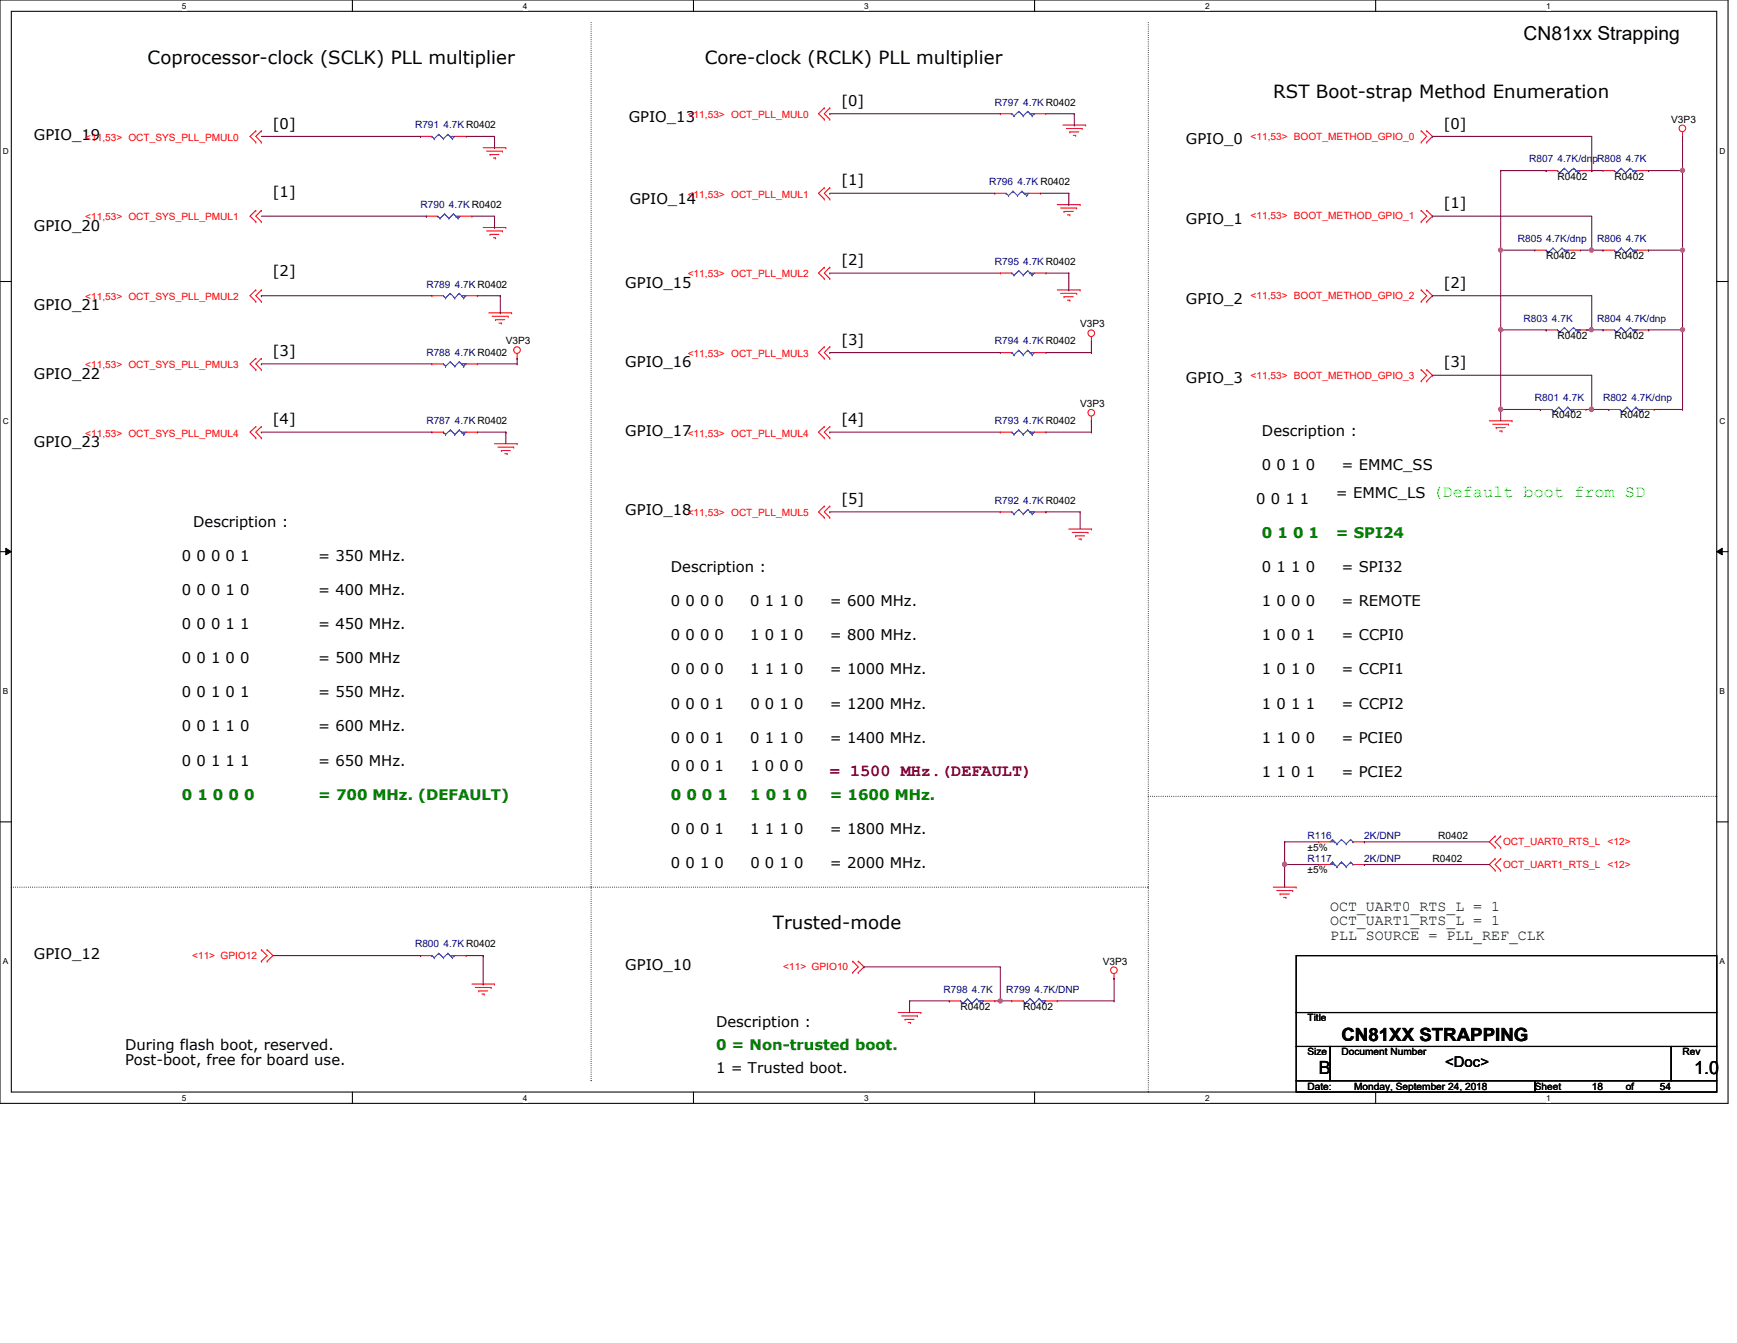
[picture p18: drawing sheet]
<svg xmlns="http://www.w3.org/2000/svg" width="279mm" height="216mm" viewBox="0 0 279 216" stroke-linecap="round" stroke-linejoin="round" font-family="sans-serif">
<defs><g id="words">
<text font-size="3.1" x="245.1" y="6.4">CN81xx Strapping</text>
<g font-size="2.9">
<text x="23.7" y="10.3">Coprocessor-clock (SCLK) PLL multiplier</text>
<text x="113.4" y="10.3">Core-clock (RCLK) PLL multiplier</text>
<text x="204.8" y="15.7">RST Boot-strap Method Enumeration</text>
<text x="124.3" y="149.3">Trusted-mode</text>
<text x="215.8" y="167.3">CN81XX STRAPPING</text>
<text x="212.1" y="172.7">B</text>
<text x="272.5" y="172.7">1.0</text>
</g>
<text font-size="2.7" fill="#0f0" x="230.4" y="79.9">(Default boot from SD</text>
<text font-size="2.7" fill="#800000" x="133.5" y="124.8">= 1500 MHz.(DEFAULT)</text>
<g font-size="2.4">
<text x="135.3" y="17">[0]</text>
<text x="5.5" y="22.5">GPIO_19</text>
<text x="43.9" y="20.7">[0]</text>
<text x="101.1" y="19.6">GPIO_13</text>
<text x="190.8" y="23.2">GPIO_0</text>
<text x="232.2" y="20.7">[0]</text>
<text x="135.3" y="29.8">[1]</text>
<text x="43.9" y="31.6">[1]</text>
<text x="101.3" y="32.7">GPIO_14</text>
<text x="232.2" y="33.4">[1]</text>
<text x="5.5" y="37.1">GPIO_20</text>
<text x="190.8" y="36">GPIO_1</text>
<text x="43.9" y="44.4">[2]</text>
<text x="100.6" y="46.3">GPIO_15</text>
<text x="135.3" y="42.6">[2]</text>
<text x="232.2" y="46.3">[2]</text>
<text x="5.5" y="49.9">GPIO_21</text>
<text x="190.8" y="48.8">GPIO_2</text>
<text x="43.9" y="57.2">[3]</text>
<text x="100.6" y="59.1">GPIO_16</text>
<text x="135.3" y="55.4">[3]</text>
<text x="232.2" y="59.1">[3]</text>
<text x="5.5" y="60.9">GPIO_22</text>
<text x="190.8" y="61.6">GPIO_3</text>
<text x="5.5" y="71.8">GPIO_23</text>
<text x="43.9" y="68.2">[4]</text>
<text x="100.6" y="70">GPIO_17</text>
<text x="135.3" y="68.2">[4]</text>
<text x="203" y="70">Description :</text>
<text x="203" y="75.5">0 0 1 0</text>
<text x="215.8" y="75.5">= EMMC_SS</text>
<text x="100.6" y="82.8">GPIO_18</text>
<text x="135.3" y="81">[5]</text>
<text x="202.1" y="81">0 0 1 1</text>
<text x="214.9" y="80.1">= EMMC_LS</text>
<text x="31.1" y="84.7">Description :</text>
<text x="29.3" y="90.1">0 0 0 0 1</text>
<text x="29.3" y="95.6">0 0 0 1 0</text>
<text x="51.2" y="90.1">= 350 MHz.</text>
<text x="51.2" y="95.6">= 400 MHz.</text>
<text x="107.9" y="92">Description :</text>
<text x="203" y="92">0 1 1 0</text>
<text x="215.8" y="92">= SPI32</text>
<text x="29.3" y="101.1">0 0 0 1 1</text>
<text x="51.2" y="101.1">= 450 MHz.</text>
<text x="107.9" y="97.5">0 0 0 0</text>
<text x="120.7" y="97.5">0 1 1 0</text>
<text x="133.5" y="97.5">= 600 MHz.</text>
<text x="203" y="97.5">1 0 0 0</text>
<text x="215.8" y="97.5">= REMOTE</text>
<text x="29.3" y="106.6">0 0 1 0 0</text>
<text x="51.2" y="106.6">= 500 MHz</text>
<text x="107.9" y="103">0 0 0 0</text>
<text x="120.7" y="103">1 0 1 0</text>
<text x="133.5" y="103">= 800 MHz.</text>
<text x="203" y="103">1 0 0 1</text>
<text x="215.8" y="103">= CCPI0</text>
<text x="29.3" y="112.1">0 0 1 0 1</text>
<text x="51.2" y="112.1">= 550 MHz.</text>
<text x="107.9" y="108.4">0 0 0 0</text>
<text x="107.9" y="113.9">0 0 0 1</text>
<text x="120.7" y="108.4">1 1 1 0</text>
<text x="120.7" y="113.9">0 0 1 0</text>
<text x="133.5" y="113.9">= 1200 MHz.</text>
<text x="133.5" y="108.4">= 1000 MHz.</text>
<text x="203" y="108.4">1 0 1 0</text>
<text x="203" y="113.9">1 0 1 1</text>
<text x="215.8" y="108.4">= CCPI1</text>
<text x="215.8" y="113.9">= CCPI2</text>
<text x="29.3" y="117.6">0 0 1 1 0</text>
<text x="51.2" y="117.6">= 600 MHz.</text>
<text x="107.9" y="119.4">0 0 0 1</text>
<text x="120.7" y="119.4">0 1 1 0</text>
<text x="133.5" y="119.4">= 1400 MHz.</text>
<text x="203" y="119.4">1 1 0 0</text>
<text x="215.8" y="119.4">= PCIE0</text>
<text x="29.3" y="123.1">0 0 1 1 1</text>
<text x="51.2" y="123.1">= 650 MHz.</text>
<text x="107.9" y="124">0 0 0 1</text>
<text x="120.7" y="124">1 0 0 0</text>
<text x="203" y="124.9">1 1 0 1</text>
<text x="215.8" y="124.9">= PCIE2</text>
<text x="107.9" y="134">0 0 0 1</text>
<text x="120.7" y="134">1 1 1 0</text>
<text x="133.5" y="134">= 1800 MHz.</text>
<text x="107.9" y="139.5">0 0 1 0</text>
<text x="120.7" y="139.5">0 0 1 0</text>
<text x="133.5" y="139.5">= 2000 MHz.</text>
<text x="214" y="146.4">OCT_UART0_RTS_L = 1</text>
<text x="214" y="148.8">OCT_UART1_RTS_L = 1</text>
<text x="5.5" y="154.1">GPIO_12</text>
<text x="100.6" y="156">GPIO_10</text>
<text x="214" y="151.1">PLL SOURCE = PLL_REF_CLK</text>
<text x="115.2" y="165.1">Description :</text>
<text x="20.1" y="168.8">During flash boot, reserved.</text>
<text x="20.1" y="171.2">Post-boot, free for board use.</text>
<text x="115.2" y="172.4">1 = Trusted boot.</text>
<text x="232.5" y="171.5">&lt;Doc&gt;</text>
</g>
<g font-size="2.4" fill="#008000">
<text x="203" y="86.5">0 1 0 1</text>
<text x="214.9" y="86.5">= SPI24</text>
<text x="29.3" y="128.6">0 1 0 0 0</text>
<text x="51.2" y="128.6">= 700 MHz. (DEFAULT)</text>
<text x="107.9" y="128.6">0 0 0 1</text>
<text x="120.7" y="128.6">1 0 1 0</text>
<text x="133.5" y="128.6">= 1600 MHz.</text>
<text x="115.2" y="168.8">0 = Non-trusted boot.</text>
</g>
<g font-size="1.6" fill="#000080">
<text x="160" y="17">R797 4.7K R0402</text>
<text x="66.8" y="20.6">R791 4.7K R0402</text>
<text x="159.1" y="29.8">R796 4.7K R0402</text>
<text x="246" y="26.1">R807 4.7K/dnpR808 4.7K</text>
<text x="67.6" y="33.4">R790 4.7K R0402</text>
<text x="244.1" y="38.9">R805 4.7K/dnp</text>
<text x="256.9" y="38.9">R806 4.7K</text>
<text x="68.6" y="46.2">R789 4.7K R0402</text>
<text x="160" y="42.6">R795 4.7K R0402</text>
<text x="245.1" y="51.7">R803 4.7K</text>
<text x="256.9" y="51.7">R804 4.7K/dnp</text>
<text x="68.6" y="57.2">R788 4.7K R0402</text>
<text x="160" y="55.4">R794 4.7K R0402</text>
<text x="246.9" y="64.5">R801 4.7K</text>
<text x="257.9" y="64.5">R802 4.7K/dnp</text>
<text x="68.6" y="68.2">R787 4.7K R0402</text>
<text x="160" y="68.2">R793 4.7K R0402</text>
<text x="160" y="81">R792 4.7K R0402</text>
<text x="210.3" y="134.9">R116</text>
<text x="219.5" y="134.9">2K/DNP</text>
<text x="210.3" y="138.6">R117</text>
<text x="219.5" y="138.6">2K/DNP</text>
<text x="66.8" y="152.3">R800 4.7K R0402</text>
<text x="151.8" y="159.6">R798 4.7K</text>
<text x="161.8" y="159.6">R799 4.7K/DNP</text>
</g>
<g font-size="1.6" fill="#f00">
<text x="13.7" y="22.6">&lt;11,53&gt; OCT_SYS_PLL_PMUL0</text>
<text x="110.6" y="19">&lt;11,53&gt; OCT_PLL_MUL0</text>
<text x="201.2" y="22.5">&lt;11,53&gt; BOOT_METHOD_GPIO_0</text>
<text x="13.7" y="35.4">&lt;11,53&gt; OCT_SYS_PLL_PMUL1</text>
<text x="110.6" y="31.8">&lt;11,53&gt; OCT_PLL_MUL1</text>
<text x="201.2" y="35.3">&lt;11,53&gt; BOOT_METHOD_GPIO_1</text>
<text x="110.6" y="44.6">&lt;11,53&gt; OCT_PLL_MUL2</text>
<text x="13.7" y="48.3">&lt;11,53&gt; OCT_SYS_PLL_PMUL2</text>
<text x="201.2" y="48">&lt;11,53&gt; BOOT_METHOD_GPIO_2</text>
<text x="13.7" y="59.2">&lt;11,53&gt; OCT_SYS_PLL_PMUL3</text>
<text x="110.6" y="57.4">&lt;11,53&gt; OCT_PLL_MUL3</text>
<text x="201.2" y="60.9">&lt;11,53&gt; BOOT_METHOD_GPIO_3</text>
<text x="13.7" y="70.2">&lt;11,53&gt; OCT_SYS_PLL_PMUL4</text>
<text x="110.6" y="70.2">&lt;11,53&gt; OCT_PLL_MUL4</text>
<text x="110.6" y="83">&lt;11,53&gt; OCT_PLL_MUL5</text>
<text x="241.8" y="135.8">OCT_UART0_RTS_L</text>
<text x="258.6" y="135.8">&lt;12&gt;</text>
<text x="241.8" y="139.5">OCT_UART1_RTS_L</text>
<text x="258.6" y="139.5">&lt;12&gt;</text>
<text x="30.9" y="154.1">&lt;11&gt; GPIO12</text>
<text x="126" y="156">&lt;11&gt; GPIO10</text>
</g>
<g font-size="1.6">
<text x="268.8" y="19.7">V3P3</text>
<text x="250.5" y="28.9">R0402</text>
<text x="259.7" y="28.9">R0402</text>
<text x="248.7" y="41.7">R0402</text>
<text x="259.7" y="41.7">R0402</text>
<text x="173.7" y="52.6">V3P3</text>
<text x="81.4" y="55.4">V3P3</text>
<text x="250.5" y="54.5">R0402</text>
<text x="259.7" y="54.5">R0402</text>
<text x="173.7" y="65.4">V3P3</text>
<text x="249.6" y="67.3">R0402</text>
<text x="260.6" y="67.3">R0402</text>
<text x="210.3" y="136.8">±5%</text>
<text x="231.4" y="134.9">R0402</text>
<text x="210.3" y="140.4">±5%</text>
<text x="230.4" y="138.6">R0402</text>
<text x="177.4" y="155.1">V3P3</text>
<text x="154.5" y="162.3">R0402</text>
<text x="164.6" y="162.3">R0402</text>
<text x="210.3" y="164.2">Title</text>
<text x="210.3" y="169.7">Size</text>
<text x="215.8" y="169.7">Document Number</text>
<text x="270.6" y="169.7">Rev</text>
<text x="210.3" y="175.2">Date:</text>
<text x="217.8" y="175.2">Monday, September 24, 2018</text>
<text x="246.9" y="175.2">Sheet</text>
<text x="256" y="175.2">18</text>
<text x="261.5" y="175.2">of</text>
<text x="267" y="175.2">54</text>
</g>
<g font-size="1.3">
<text x="29.3" y="1.4">5</text>
<text x="84.1" y="1.4">4</text>
<text x="139" y="1.4">3</text>
<text x="193.8" y="1.4">2</text>
<text x="248.7" y="1.4">1</text>
<text x=".5" y="24.7">D</text>
<text x="276.6" y="24.7">D</text>
<text x=".5" y="68.2">C</text>
<text x="276.6" y="68.2">C</text>
<text x=".5" y="111.6">B</text>
<text x="276.6" y="111.6">B</text>
<text x=".5" y="155">A</text>
<text x="276.6" y="155">A</text>
<text x="29.3" y="177">5</text>
<text x="84.1" y="177">4</text>
<text x="139" y="177">3</text>
<text x="193.8" y="177">2</text>
<text x="248.7" y="177">1</text>
</g>
</g></defs>
<path d="M0 0h278v177.4h-278zM1.8 1.8h274.3v173.8h-274.3z" fill="none" stroke="#000" stroke-width=".17"/>
<g fill="#fff">
<path d="M29.3 .2h.7v1.5h-.7z"/>
<path d="M29.3 175.8h.7v1.4h-.7z"/>
</g>
<path d="M56.7 0v1.8M56.7 175.6v1.8" fill="none" stroke="#000" stroke-width=".17"/>
<g fill="#fff">
<path d="M84.1 .2h.7v1.5h-.7z"/>
<path d="M84.1 175.8h.7v1.4h-.7z"/>
</g>
<path d="M111.5 0v1.8M111.5 175.6v1.8" fill="none" stroke="#000" stroke-width=".17"/>
<g fill="#fff">
<path d="M139 .2h.7v1.5h-.7z"/>
<path d="M139 175.8h.7v1.4h-.7z"/>
</g>
<path d="M166.4 0v1.8M166.4 175.6v1.8" fill="none" stroke="#000" stroke-width=".17"/>
<g fill="#fff">
<path d="M193.8 .2h.8v1.5h-.8z"/>
<path d="M193.8 175.8h.8v1.4h-.8z"/>
</g>
<path d="M221.3 0v1.8M221.3 175.6v1.8" fill="none" stroke="#000" stroke-width=".17"/>
<g fill="#fff">
<path d="M248.7 .2h.7v1.5h-.7z"/>
<path d="M248.7 175.8h.7v1.4h-.7z"/>
<path d="M.5 23.5h.9v1.5h-.9z"/>
<path d="M276.6 23.5h.9v1.5h-.9z"/>
<path d="M.5 67h.9v1.5h-.9z"/>
<path d="M276.6 67h.9v1.5h-.9z"/>
</g>
<path d="M0 45.3h1.8M276.1 45.3h1.9" fill="none" stroke="#000" stroke-width=".17"/>
<g fill="#fff">
<path d="M.5 110.4h.8v1.5h-.8z"/>
<path d="M276.6 110.4h.9v1.5h-.9z"/>
</g>
<path d="M0 88.7h1.8M276.1 88.7h1.9" fill="none" stroke="#000" stroke-width=".17"/>
<path d="M.9 88.1l.9 .6-.9 .5zM276.1 88.7l.9-.6v1.1z" fill="#000"/>
<path d="M.9 88.1l.9 .6-.9 .5zM276.1 88.7l.9-.6v1.1z" fill="none" stroke="#000" stroke-width=".16"/>
<g fill="#fff">
<path d="M.5 153.8h.8v1.5h-.8z"/>
<path d="M276.6 153.8h.9v1.5h-.9z"/>
</g>
<path d="M0 132.1h1.8M276.1 132.1h1.9M208.5 153.6h67.6v9.2h-67.6zM208.5 162.8h67.6v5.4h-67.6zM208.5 168.2h5.5v5.5h-5.5zM208.5 173.7h38.4v1.9h-38.4zM214 168.2h54.8v5.5h-54.8zM246.9 173.7h29.2v1.9h-29.2zM268.8 168.2h7.3v5.5h-7.3z" fill="none" stroke="#000" stroke-width=".17"/>
<path d="M95.1 3.6v170.1M184.7 3.6v172M184.7 128h91.4M276.1 128h.1M1.8 142.6h93.3M95.1 142.6h89.6M95.1 142.6h.1M184.7 142.6h.1M95.1 173.7h.1M184.7 175.6h.1" fill="none" stroke="#000" stroke-width=".17" stroke-dasharray="0 .3"/>
<g fill="none" stroke="#f00" stroke-width=".17">
<path d="M132.6 17.4h.1M132.6 19.2h.1M132.6 17.4l-.9 .9 .9 .9M133.5 17.4h.1M133.5 19.2h.1M133.5 17.4l-.9 .9 .9 .9M160.9 18.3h.1M160.9 18.3h1.9M166.4 18.3h1.8M168.2 18.3h.1M41.1 21h.1M41.1 22.9h.1"/>
<path d="M41.1 33.8h.1M41.1 35.6h.1M41.1 21l-.9 .9 .9 1M41.1 33.8l-.9 1 .9 .8M42 21h.1M42 22.9h.1M42 33.8h.1M42 35.6h.1M42 21l-.9 .9 .9 1M42 33.8l-.9 1 .9 .8M67.6 21.9h.1M67.6 21.9h1.9"/>
<path d="M68.6 34.8h.1M68.6 34.8h1.8M73.2 21.9h1.8M74 34.8h1.9M75 21.9h.1M75.9 34.8h.1M77.7 36.6h3.7M77.7 23.7h3.7M78.3 37.1h2.5M78.3 24.3h2.5M78.8 37.7h.1M78.8 24.8h.1"/>
<path d="M78.8 37.7h1.5M78.8 24.8h1.5M79.4 38.2h.3M79.4 25.4h.3M79.7 38.2h.1M79.7 25.4h.1M80.8 37.1h.1M80.8 24.3h.1M81.4 36.6h.1M81.4 23.7h.1M132.6 30.2h.1M132.6 32h.1"/>
<path d="M132.6 30.2l-.9 .9 .9 .9M133.5 30.2h.1M133.5 32h.1M133.5 30.2l-.9 .9 .9 .9M160 31.1h.1M160 31.1h1.8M165.5 31.1h1.8M167.3 31.1h.1M170.1 32.9h3.6M170.6 33.4h2.6M171 20.1h3.6M171.2 34h.1"/>
<path d="M171.2 34h1.4M171.5 20.7h2.6M171.7 34.5h.4M172.1 21.2h.1M172.1 34.5h.1M172.1 21.2h1.4M172.6 21.8h.4M173 21.8h.1M173.2 33.4h.1M173.7 32.9h.1M174.1 20.7h.1M174.6 20.1h.1"/>
<path d="M228.6 21h.1M228.6 22.9h.1M228.6 33.8h.1M228.6 35.6h.1M228.6 21l.9 .9-.9 1M228.6 33.8l.9 1-.9 .8M229.5 22.9h.1M229.5 21h.1M229.5 35.6h.1M229.5 33.8h.1M229.5 21l.9 .9-.9 1M229.5 33.8l.9 1-.9 .8"/>
<path d="M248.7 27.4h.1M248.7 27.4h1.8M254.2 27.4h1.8M256 27.4h.1M257.9 27.4h.1M257.9 27.4h1.8M263.4 27.4h1.8M265.2 27.4h.1M270.6 21.9h.1M270.6 21.2v.7M41.1 46.6h.1M41.1 48.5h.1"/>
<path d="M41.1 57.6h.1M41.1 59.4h.1M41.1 46.6l-.9 .9 .9 1M41.1 57.6l-.9 .9 .9 .9M42 46.6h.1M42 48.5h.1M42 57.6h.1M42 59.4h.1M42 46.6l-.9 .9 .9 1M42 57.6l-.9 .9 .9 .9M69.5 58.5h.1M69.5 47.5h.1"/>
<path d="M69.5 58.5h1.8M69.5 47.5h1.8M75 58.5h1.8M75 47.5h1.8M76.8 58.5h.1M76.8 47.5h.1M78.6 50.3h3.7M79.2 50.8h2.5M79.7 51.4h.1M79.7 51.4h1.5M80.3 51.9h.3M80.6 51.9h.1"/>
<path d="M81.7 50.8h.1M82.3 50.3h.1M83.2 57.6h.1M83.2 56.9v.7M132.6 43h.1M132.6 44.8h.1M132.6 55.8h.1M132.6 57.6h.1M132.6 43l-.9 .9 .9 .9M132.6 55.8l-.9 .9 .9 .9M133.5 43h.1M133.5 44.8h.1"/>
<path d="M133.5 55.8h.1M133.5 57.6h.1M133.5 43l-.9 .9 .9 .9M133.5 55.8l-.9 .9 .9 .9M160.9 43.9h.1M160.9 56.7h.1M160.9 43.9h1.9M160.9 56.7h1.9M166.4 43.9h1.8M166.4 56.7h1.8M168.2 43.9h.1M168.2 56.7h.1"/>
<path d="M170.1 46.6h3.6M170.6 47.2h2.6M171.2 47.7h.1M171.2 47.7h1.4M171.7 48.3h.4M172.1 48.3h.1M173.2 47.2h.1M173.7 46.6h.1M175.6 54.9h.1M175.6 54.1v.8M228.6 46.6h.1M228.6 48.5h.1"/>
<path d="M228.6 59.4h.1M228.6 46.6l.9 .9-.9 1M228.6 59.4l.9 .9-.9 1M229.5 48.5h.1M229.5 46.6h.1M229.5 59.4h.1M229.5 46.6l.9 .9-.9 1M229.5 59.4l.9 .9-.9 1M246.9 40.2h.1M246.9 40.2h1.8M248.7 53h.1M248.7 53h1.8"/>
<path d="M252.3 40.2h1.9M254.2 40.2h.1M254.2 53h1.8M256 53h.1M257.9 40.2h.1M257.9 53h.1M257.9 53h1.8M257.9 40.2h1.8M263.4 53h1.8M263.4 40.2h1.8M265.2 40.2h.1M265.2 53h.1"/>
<path d="M41.1 68.6h.1M41.1 70.4h.1M41.1 68.6l-.9 .9 .9 .9M42 68.6h.1M42 70.4h.1M42 68.6l-.9 .9 .9 .9M69.5 69.5h.1M69.5 69.5h1.8M75 69.5h1.8M76.8 69.5h.1M79.5 71.3h3.7M80.1 71.9h2.5"/>
<path d="M80.6 72.4h.1M80.6 72.4h1.5M81.2 72.9h.4M81.6 72.9h.1M82.6 71.9h.1M83.2 71.3h.1M132.6 68.6h.1M132.6 70.4h.1M132.6 68.6l-.9 .9 .9 .9M133.5 68.6h.1M133.5 70.4h.1M133.5 68.6l-.9 .9 .9 .9"/>
<path d="M160.9 69.5h.1M160.9 69.5h1.9M166.4 69.5h1.8M168.2 69.5h.1M175.6 67.6h.1M175.6 66.9v.7M228.6 61.3h.1M229.5 61.3h.1M239.6 67.6h3.6M240.1 68.2h2.6M240.7 68.7h.1M240.7 68.7h1.4"/>
<path d="M241.2 69.3h.4M241.6 69.3h.1M242.7 68.2h.1M243.2 67.6h.1M247.8 65.8h.1M247.8 65.8h1.8M253.3 65.8h1.8M255.1 65.8h.1M258.8 65.8h.1M258.8 65.8h1.8M264.2 65.8h1.9M266.1 65.8h.1"/>
<path d="M132.6 81.4h.1M132.6 83.2h.1M132.6 81.4l-.9 .9 .9 .9M133.5 81.4h.1M133.5 83.2h.1M133.5 81.4l-.9 .9 .9 .9M160.9 82.3h.1M160.9 82.3h1.9M166.4 82.3h1.8M168.2 82.3h.1M171.9 85h3.7M172.5 85.6h2.5"/>
<path d="M173 86.1h.1M173 86.1h1.5M173.5 86.7h.4M173.9 86.7h.1M175 85.6h.1M175.6 85h.1M212.1 135.3h.1M212.1 139h.1M212.1 135.3h1.9M212.1 139h1.9M217.6 135.3h1.9M217.6 139h1.9"/>
<path d="M219.5 135.3h.1M219.5 139h.1M240.5 134.4h.1M240.5 136.2h.1M240.5 138h.1M240.5 139.9h.1M240.5 134.4l-.9 .9 .9 .9M240.5 138l-.9 1 .9 .9M241.4 136.2h.1M241.4 134.4h.1M241.4 139.9h.1M241.4 138h.1"/>
<path d="M241.4 134.4l-.9 .9 .9 .9M241.4 138l-.9 1 .9 .9M42 152.7h.1M42 154.5h.1M42 152.7l1 .9-1 .9M43 154.5h.1M43 152.7h.1M43 152.7l.9 .9-.9 .9M67.6 153.6h.1M67.6 153.6h1.9M73.2 153.6h1.8M75 153.6h.1"/>
<path d="M75.9 158.2h3.6M76.5 158.7h2.5M77 159.3h.1M77 159.3h1.4M77.5 159.8h.4M77.9 159.8h.1M79 158.7h.1M79.5 158.2h.1M137.2 154.5h.1M137.2 156.3h.1M137.2 154.5l.8 .9-.8 .9M138 156.3h.1"/>
<path d="M138 154.5h.1M138 154.5l1 .9-1 .9M179.2 157.3h.1M179.2 156.5v.8M204.8 142.6h3.7M205.4 143.2h2.5M205.9 143.7h.1M205.9 143.7h1.5M206.5 144.3h.3M206.8 144.3h.1M207.9 143.2h.1M208.5 142.6h.1"/>
<path d="M144.5 162.8h3.6M145 163.3h2.6M145.6 163.9h.1M145.6 163.9h1.4M146.1 164.4h.4M146.5 164.4h.1M147.6 163.3h.1M148.1 162.8h.1M152.7 160.9h.1M152.7 160.9h1.8M158.2 160.9h1.8M160 160.9h.1"/>
<path d="M162.8 160.9h.1M162.8 160.9h1.8M168.2 160.9h1.9M170.1 160.9h.1"/>
<circle cx="270.6" cy="20.6" r=".54"/>
<circle cx="83.2" cy="56.3" r=".54"/>
<circle cx="175.5" cy="53.6" r=".54"/>
<circle cx="175.5" cy="66.4" r=".54"/>
<circle cx="179.2" cy="156" r=".54"/>
</g>
<g fill="none" stroke="#00f" stroke-width=".17">
<path d="M162.8 18.3h.1M162.8 18.3l.3 .3M163.1 18.6h.1M163.9 17.9h.1M163.9 17.9l.7 .7M163.9 17.9l-.8 .7M164.6 18.6h.1M165.3 17.9h.1M165.3 17.9l.7 .7M165.3 17.9l-.7 .7M165.7 18.3h.1M165.7 18.3h.7l-.4 .3"/>
<path d="M166 18.6h.1M69.5 21.9h.1M69.5 21.9l.3 .4M69.8 22.3h.1M70.4 34.8h.1M70.4 34.8l.4 .3M70.6 21.6h.1M70.6 21.6l.7 .7M70.6 21.6l-.8 .7M70.8 35.1h.1M71.3 22.3h.1M71.5 34.4h.1"/>
<path d="M71.5 34.4l.7 .7M71.5 34.4l-.7 .7M72.1 21.6h.1M72.1 21.6l.7 .7M72.1 21.6l-.8 .7M72.2 35.1h.1M72.4 21.9h.1M72.4 21.9h.8l-.4 .4M72.8 22.3h.1M72.9 34.4h.1M72.9 34.4l.8 .7M72.9 34.4l-.7 .7"/>
<path d="M73.3 34.8h.1M73.3 34.8h.7l-.3 .3M73.7 35.1h.1M161.8 31.1h.1M161.8 31.1l.4 .4M162.2 31.5h.1M162.9 30.7h.1M162.9 30.7l.8 .8M162.9 30.7l-.7 .8M163.7 31.5h.1M164.4 30.7h.1M164.4 30.7l.7 .8"/>
<path d="M164.4 30.7l-.7 .8M164.8 31.1h.1M164.8 31.1h.7l-.4 .4M165.1 31.5h.1M249.8 39.9h.1M249.8 39.9l.7 .7M249.8 39.9l-.7 .7M250.5 27.4h.1M250.5 27.4l.4 .4M250.9 27.8h.1M251.2 39.9h.1M251.2 39.9l.8 .7"/>
<path d="M251.2 39.9l-.7 .7M251.6 27.1h.1M251.6 27.1l.7 .7M251.6 27.1l-.7 .7M252.3 27.8h.1M253.1 27.1h.1M253.1 27.1l.7 .7M253.1 27.1l-.8 .7M253.4 27.4h.1M253.4 27.4h.8l-.4 .4M253.8 27.8h.1M259.7 27.4h.1"/>
<path d="M259.7 27.4l.4 .4M260.1 27.8h.1M260.8 39.9h.1M260.8 27.1h.1M260.8 39.9l.7 .7M260.8 39.9l-.7 .7M260.8 27.1l.7 .7M260.8 27.1l-.7 .7M261.5 27.8h.1M262.3 39.9h.1M262.3 27.1h.1M262.3 39.9l.7 .7"/>
<path d="M262.3 39.9l-.8 .7M262.3 27.1l.7 .7M262.3 27.1l-.8 .7M262.6 27.4h.1M262.6 27.4h.8l-.4 .4M263 27.8h.1M71.3 58.5h.1M71.3 47.5h.1M71.3 58.5l.4 .4M71.3 47.5l.4 .4M71.7 58.9h.1M71.7 47.9h.1"/>
<path d="M72.4 58.2h.1M72.4 47.2h.1M72.4 58.2l.8 .7M72.4 58.2l-.7 .7M72.4 47.2l.8 .7M72.4 47.2l-.7 .7M73.2 58.9h.1M73.2 47.9h.1M73.9 58.2h.1M73.9 47.2h.1M73.9 58.2l.7 .7M73.9 58.2l-.7 .7"/>
<path d="M73.9 47.2l.7 .7M73.9 47.2l-.7 .7M74.3 58.5h.1M74.3 47.5h.1M74.3 58.5h.7l-.4 .4M74.3 47.5h.7l-.4 .4M74.6 58.9h.1M74.6 47.9h.1M162.8 43.9h.1M162.8 56.7h.1M162.8 43.9l.3 .3M162.8 56.7l.3 .4"/>
<path d="M163.1 44.2h.1M163.1 57.1h.1M163.9 43.5h.1M163.9 56.3h.1M163.9 43.5l.7 .7M163.9 43.5l-.8 .7M163.9 56.3l.7 .8M163.9 56.3l-.8 .8M164.6 44.2h.1M164.6 57.1h.1M165.3 43.5h.1M165.3 56.3h.1"/>
<path d="M165.3 43.5l.7 .7M165.3 43.5l-.7 .7M165.3 56.3l.7 .8M165.3 56.3l-.7 .8M165.7 43.9h.1M165.7 56.7h.1M165.7 43.9h.7l-.4 .3M165.7 56.7h.7l-.4 .4M166 44.2h.1M166 57.1h.1M248.7 40.2h.1M248.7 40.2l.4 .4"/>
<path d="M249.1 40.6h.1M250.5 53h.1M250.5 40.6h.1M250.5 53l.4 .4M250.9 53.4h.1M251.6 52.7h.1M251.6 40.2h.1M251.6 52.7l.7 .7M251.6 52.7l-.7 .7M251.6 40.2h.7l-.3 .4M252 40.6h.1M252.3 53.4h.1"/>
<path d="M253.1 52.7h.1M253.1 52.7l.7 .7M253.1 52.7l-.8 .7M253.4 53h.1M253.4 53h.8l-.4 .4M253.8 53.4h.1M259.7 40.2h.1M259.7 53h.1M259.7 40.2l.4 .4M259.7 53l.4 .4M260.1 40.6h.1M260.1 53.4h.1"/>
<path d="M260.8 52.7h.1M260.8 52.7l.7 .7M260.8 52.7l-.7 .7M261.5 40.6h.1M261.5 53.4h.1M262.3 52.7h.1M262.3 52.7l.7 .7M262.3 52.7l-.8 .7M262.6 40.2h.1M262.6 53h.1M262.6 53h.8l-.4 .4M262.6 40.2h.8l-.4 .4"/>
<path d="M263 40.6h.1M263 53.4h.1M71.3 69.5h.1M71.3 69.5l.4 .3M71.7 69.8h.1M72.4 69.1h.1M72.4 69.1l.8 .7M72.4 69.1l-.7 .7M73.2 69.8h.1M73.9 69.1h.1M73.9 69.1l.7 .7M73.9 69.1l-.7 .7"/>
<path d="M74.3 69.5h.1M74.3 69.5h.7l-.4 .3M74.6 69.8h.1M162.8 69.5h.1M162.8 69.5l.3 .3M163.1 69.8h.1M163.9 69.1h.1M163.9 69.1l.7 .7M163.9 69.1l-.8 .7M164.6 69.8h.1M165.3 69.1h.1M165.3 69.1l.7 .7"/>
<path d="M165.3 69.1l-.7 .7M165.7 69.5h.1M165.7 69.5h.7l-.4 .3M166 69.8h.1M249.6 65.8h.1M249.6 65.8l.4 .4M250 66.2h.1M250.7 65.4h.1M250.7 65.4l.8 .8M250.7 65.4l-.7 .8M251.5 66.2h.1M252.2 65.4h.1"/>
<path d="M252.2 65.4l.7 .8M252.2 65.4l-.7 .8M252.6 65.8h.1M252.6 65.8h.7l-.4 .4M252.9 66.2h.1M260.6 65.8h.1M260.6 65.8l.3 .4M260.9 66.2h.1M261.7 65.4h.1M261.7 65.4l.7 .8M261.7 65.4l-.8 .8M262.4 66.2h.1"/>
<path d="M263.1 65.4h.1M263.1 65.4l.8 .8M263.1 65.4l-.7 .8M263.5 65.8h.1M263.5 65.8h.7l-.3 .4M263.9 66.2h.1M162.8 82.3h.1M162.8 82.3l.3 .3M163.1 82.6h.1M163.9 81.9h.1M163.9 81.9l.7 .7M163.9 81.9l-.8 .7"/>
<path d="M164.6 82.6h.1M165.3 81.9h.1M165.3 81.9l.7 .7M165.3 81.9l-.7 .7M165.7 82.3h.1M165.7 82.3h.7l-.4 .3M166 82.6h.1M214.3 135h.1M214.3 138.6h.1M214.3 135l-.3 .3h.7M214.3 135l.8 .7M214.3 138.6l-.3 .4h.7"/>
<path d="M214.3 138.6l.8 .8M214.7 135.3h.1M214.7 139h.1M215.1 135.7h.1M215.1 139.4h.1M215.8 135h.1M215.8 138.6h.1M215.8 135l-.7 .7M215.8 135l.7 .7M215.8 138.6l-.7 .8M215.8 138.6l.7 .8M216.5 135.7h.1"/>
<path d="M216.5 139.4h.1M217.3 135h.1M217.3 138.6h.1M217.3 135l-.8 .7M217.3 135l.3 .3M217.3 138.6l-.8 .8M217.3 138.6l.3 .4M217.6 135.3h.1M217.6 139h.1M69.5 153.6h.1M69.5 153.6l.3 .4M69.8 154h.1"/>
<path d="M70.6 153.2h.1M70.6 153.2l.7 .8M70.6 153.2l-.8 .8M71.3 154h.1M72.1 153.2h.1M72.1 153.2l.7 .8M72.1 153.2l-.8 .8M72.4 153.6h.1M72.4 153.6h.8l-.4 .4M72.8 154h.1M154.5 160.9h.1M154.5 160.9l.4 .4"/>
<path d="M154.9 161.3h.1M155.6 160.6h.1M155.6 160.6l-.7 .7M155.6 160.6l.7 .7M156.3 161.3h.1M157.1 160.6h.1M157.1 160.6l.7 .7M157.1 160.6l-.8 .7M157.4 160.9h.1M157.4 160.9h.8l-.4 .4M157.8 161.3h.1M164.6 160.9h.1"/>
<path d="M164.6 160.9l.3 .4M164.9 161.3h.1M165.7 160.6h.1M165.7 160.6l.7 .7M165.7 160.6l-.8 .7M166.4 161.3h.1M167.1 160.6h.1M167.1 160.6l.8 .7M167.1 160.6l-.7 .7M167.5 160.9h.1M167.5 160.9h.7l-.3 .4M167.9 161.3h.1"/>
</g>
<path d="M230.4 21.9h.1M230.4 21.9h25.6v5.5M241.4 27.4h.1M241.4 27.4v12.8M256 27.4h.1M270.6 21.9h.1M270.6 21.9v5.5" fill="none" stroke="#800040" stroke-width=".17"/>
<circle cx="270.6" cy="27.4" r=".34" fill="#f0f"/>
<circle cx="270.6" cy="27.4" r=".34" fill="none" stroke="#f0f" stroke-width=".17"/>
<path d="M230.4 34.8h.1M230.4 34.8h25.6M241.4 27.4h7.3M248.7 27.4h.1M265.2 27.4h.1M265.2 27.4h5.4M241.4 40.2h.1M241.4 40.2v12.8" fill="none" stroke="#800040" stroke-width=".17"/>
<circle cx="241.4" cy="53" r=".34" fill="#f0f"/>
<circle cx="241.4" cy="53" r=".34" fill="none" stroke="#f0f" stroke-width=".17"/>
<circle cx="241.4" cy="40.2" r=".34" fill="#f0f"/>
<circle cx="241.4" cy="40.2" r=".34" fill="none" stroke="#f0f" stroke-width=".17"/>
<path d="M256 34.8v5.4M270.6 27.4h.1M270.6 27.4v12.8h-5.4M241.4 40.2h.1M241.4 40.2h5.5M256 40.2h.1M265.2 40.2h.1" fill="none" stroke="#800040" stroke-width=".17"/>
<circle cx="256" cy="40.2" r=".34" fill="#f0f"/>
<circle cx="256" cy="40.2" r=".34" fill="none" stroke="#f0f" stroke-width=".17"/>
<path d="M230.4 47.5h.1M230.4 47.5h25.6M241.4 53h7.3M248.7 53h.1M265.2 53h.1M270.6 40.2h.1M270.6 40.2v12.8h-5.4" fill="none" stroke="#800040" stroke-width=".17"/>
<circle cx="270.6" cy="53" r=".34" fill="#f0f"/>
<circle cx="270.6" cy="53" r=".34" fill="none" stroke="#f0f" stroke-width=".17"/>
<circle cx="270.6" cy="40.2" r=".34" fill="#f0f"/>
<circle cx="270.6" cy="40.2" r=".34" fill="none" stroke="#f0f" stroke-width=".17"/>
<path d="M241.4 53h.1M241.4 53v12.8h6.4M256 53h.1M256 47.5v5.5M247.8 65.8h.1M256 65.8h.1M256 60.3v5.5" fill="none" stroke="#800040" stroke-width=".17"/>
<circle cx="241.4" cy="65.8" r=".35" fill="#f0f"/>
<circle cx="241.4" cy="65.8" r=".35" fill="none" stroke="#f0f" stroke-width=".17"/>
<g fill="none" stroke="#800040" stroke-width=".17">
<path d="M133.5 18.3h.1M133.5 18.3h27.4M42 21.9h25.6M67.6 21.9h.1M133.5 31.1h.1M133.5 31.1h26.5M42 47.5h.1M42 58.5h.1M42 47.5h27.5M42 58.5h27.5M76.8 58.5h6.4M83.2 57.6h.1"/>
<path d="M83.2 58.5h.1M83.2 57.6v.9M133.5 43.9h.1M133.5 56.7h.1M133.5 43.9h27.4M133.5 56.7h27.4M270.6 53h.1M270.6 53v12.8M42 69.5h.1M42 69.5h27.5M133.5 69.5h.1M133.5 69.5h27.4"/>
<path d="M230.4 60.3h.1M230.4 60.3h25.6M241.4 65.8h.1M241.4 65.8v1.8M133.5 82.3h.1M133.5 82.3h27.4M160.9 155.4v5.5M160.9 160.9h.1"/>
</g>
<circle cx="160.9" cy="160.9" r=".34" fill="#f0f"/>
<circle cx="160.9" cy="160.9" r=".34" fill="none" stroke="#f0f" stroke-width=".17"/>
<g fill="none" stroke="#800040" stroke-width=".17">
<path d="M206.6 135.3h.1M206.6 139h.1M206.6 135.3h5.5M206.6 139h5.5M219.5 135.3h.1M219.5 139h.1M219.5 135.3h20.1M219.5 139h20.1M139 155.4h.1M139 155.4h21.9M179.2 157.3h.1M179.2 157.3v3.6"/>
<path d="M146.3 160.9h.1M146.3 160.9v1.9M146.3 160.9h6.4M152.7 160.9h.1M170.1 160.9h9.1M179.2 160.9h.1"/>
</g>
<circle cx="206.6" cy="139" r=".35" fill="#f0f"/>
<circle cx="206.6" cy="139" r=".35" fill="none" stroke="#f0f" stroke-width=".17"/>
<g fill="none" stroke="#800040" stroke-width=".17">
<path d="M168.2 18.3h4.6M172.8 18.3h.1M172.8 18.3v1.8M42 34.8h26.6M68.6 34.8h.1M75 21.9h4.5M75.9 34.8h3.6M79.5 36.6h.1M79.5 34.8h.1M79.5 21.9h.1M79.5 23.7h.1M79.5 21.9v1.8"/>
<path d="M79.5 34.8v1.8M172.8 20.1h.1M76.8 47.5h3.7M80.5 47.5h.1M80.5 50.3h.1M80.5 47.5v2.8M168.2 56.7h7.4M168.2 43.9h3.7M171.9 43.9h.1M171.9 46.6h.1M171.9 43.9v2.7M175.6 56.7h.1"/>
<path d="M175.6 54.9h.1M175.6 54.9v1.8M76.8 69.5h4.6M81.4 69.5h.1M81.4 69.5v1.8M168.2 69.5h7.4M175.6 69.5h.1M175.6 67.6h.1M175.6 67.6v1.9M255.1 65.8h3.7M256 65.8h.1M258.8 65.8h.1"/>
<path d="M266.1 65.8h4.5M270.6 65.8h.1M168.2 82.3h.1M168.2 82.3h5.5M173.7 82.3h.1M173.7 82.3v2.7M206.6 139h.1M206.6 135.3h.1M206.6 135.3v7.3M43.9 153.6h23.7M67.6 153.6h.1M75 153.6h2.7"/>
<path d="M77.7 158.2h.1M77.7 153.6h.1M77.7 153.6v4.6M160 160.9h2.8M160.9 160.9h.1"/>
</g>
<circle cx="256" cy="65.8" r=".35" fill="#f0f"/>
<circle cx="256" cy="65.8" r=".35" fill="none" stroke="#f0f" stroke-width=".17"/>
<path d="M255.1 53h.9M256 53h.1" fill="none" stroke="#800040" stroke-width=".17"/>
<circle cx="256" cy="53" r=".34" fill="#f0f"/>
<circle cx="256" cy="53" r=".34" fill="none" stroke="#f0f" stroke-width=".17"/>
<path d="M167.3 31.1h4.6M171.9 31.1h.1M171.9 32.9h.1M171.9 31.1v1.8M256 27.4h.1M256 27.4h1.9M254.2 40.2h3.7M256 40.2h.1M256 53h1.9M257.9 53h.1M257.9 40.2h.1" fill="none" stroke="#800040" stroke-width=".17"/>
<circle cx="270.6" cy="27.4" r=".34" fill="#f0f"/>
<circle cx="270.6" cy="27.4" r=".34" fill="none" stroke="#f0f" stroke-width=".17"/>
<circle cx="241.4" cy="53" r=".34" fill="#f0f"/>
<circle cx="241.4" cy="53" r=".34" fill="none" stroke="#f0f" stroke-width=".17"/>
<circle cx="241.4" cy="40.2" r=".34" fill="#f0f"/>
<circle cx="241.4" cy="40.2" r=".34" fill="none" stroke="#f0f" stroke-width=".17"/>
<circle cx="256" cy="40.2" r=".34" fill="#f0f"/>
<circle cx="256" cy="40.2" r=".34" fill="none" stroke="#f0f" stroke-width=".17"/>
<circle cx="270.6" cy="53" r=".34" fill="#f0f"/>
<circle cx="270.6" cy="53" r=".34" fill="none" stroke="#f0f" stroke-width=".17"/>
<circle cx="270.6" cy="40.2" r=".34" fill="#f0f"/>
<circle cx="270.6" cy="40.2" r=".34" fill="none" stroke="#f0f" stroke-width=".17"/>
<circle cx="241.4" cy="65.8" r=".35" fill="#f0f"/>
<circle cx="241.4" cy="65.8" r=".35" fill="none" stroke="#f0f" stroke-width=".17"/>
<circle cx="160.9" cy="160.9" r=".34" fill="#f0f"/>
<circle cx="160.9" cy="160.9" r=".34" fill="none" stroke="#f0f" stroke-width=".17"/>
<circle cx="206.6" cy="139" r=".35" fill="#f0f"/>
<circle cx="206.6" cy="139" r=".35" fill="none" stroke="#f0f" stroke-width=".17"/>
<circle cx="256" cy="65.8" r=".35" fill="#f0f"/>
<circle cx="256" cy="65.8" r=".35" fill="none" stroke="#f0f" stroke-width=".17"/>
<circle cx="256" cy="53" r=".34" fill="#f0f"/>
<circle cx="256" cy="53" r=".34" fill="none" stroke="#f0f" stroke-width=".17"/>
<use href="#words"/>
</svg>
